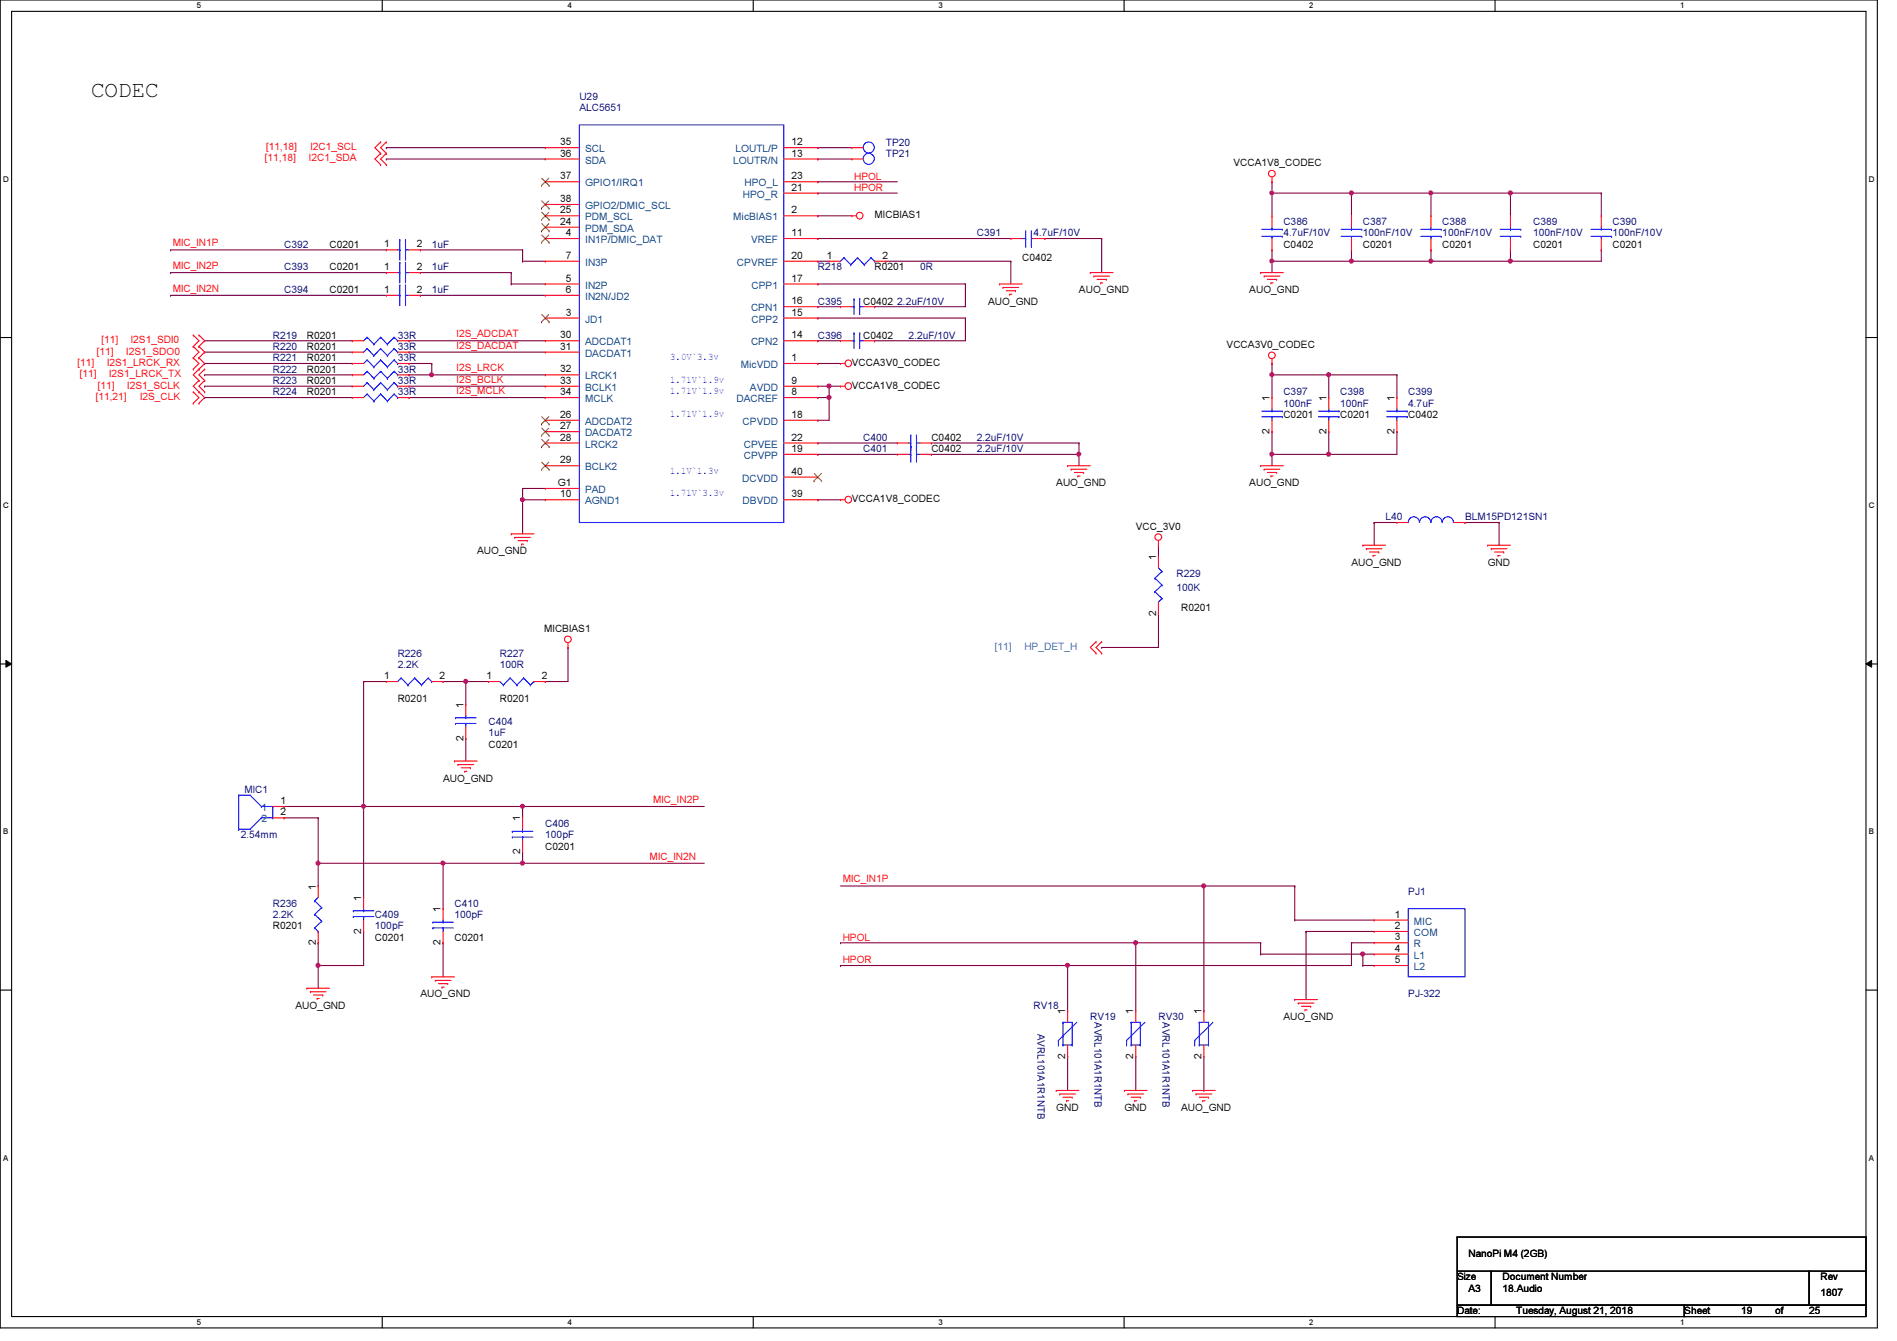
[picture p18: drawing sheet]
<svg xmlns="http://www.w3.org/2000/svg" width="297mm" height="210mm" viewBox="0 0 297 210" stroke-linecap="round" stroke-linejoin="round" font-family="sans-serif">
<defs><g id="words">
<text font-size="3.5" x="14.3" y="15.2">CODEC</text>
<g font-size="1.6" fill="#000080">
<text x="90.7" y="15.7">U29</text>
<text x="90.7" y="17.4">ALC5651</text>
<text x="138.7" y="22.8">TP20</text>
<text x="138.7" y="24.6">TP21</text>
<text x="201" y="35.2">C386</text>
<text x="213.4" y="35.2">C387</text>
<text x="225.8" y="35.2">C388</text>
<text x="240.1" y="35.2">C389</text>
<text x="252.5" y="35.2">C390</text>
<text x="44.5" y="38.8">C392</text>
<text x="67.6" y="38.8">1uF</text>
<text x="152.9" y="37">C391</text>
<text x="161.8" y="37">4.7uF/10V</text>
<text x="201" y="37">4.7uF/10V</text>
<text x="213.4" y="37">100nF/10V</text>
<text x="225.8" y="37">100nF/10V</text>
<text x="240.1" y="37">100nF/10V</text>
<text x="252.5" y="37">100nF/10V</text>
<text x="44.5" y="45.9">C394</text>
<text x="44.5" y="42.3">C393</text>
<text x="67.6" y="45.9">1uF</text>
<text x="67.6" y="42.3">1uF</text>
<text x="128.1" y="42.3">R218</text>
<text x="128.1" y="47.7">C395</text>
<text x="140.5" y="47.7">2.2uF/10V</text>
<text x="144.1" y="42.3">0R</text>
<text x="42.7" y="53">R219</text>
<text x="62.3" y="53">33R</text>
<text x="128.1" y="53">C396</text>
<text x="142.3" y="53">2.2uF/10V</text>
<text x="42.7" y="58.3">R222</text>
<text x="42.7" y="56.6">R221</text>
<text x="42.7" y="54.8">R220</text>
<text x="62.3" y="58.3">33R</text>
<text x="62.3" y="56.6">33R</text>
<text x="62.3" y="54.8">33R</text>
<text x="42.7" y="61.9">R224</text>
<text x="42.7" y="60.1">R223</text>
<text x="62.3" y="61.9">33R</text>
<text x="62.3" y="60.1">33R</text>
<text x="201" y="61.9">C397</text>
<text x="201" y="63.7">100nF</text>
<text x="209.8" y="61.9">C398</text>
<text x="209.8" y="63.7">100nF</text>
<text x="220.5" y="61.9">C399</text>
<text x="220.5" y="63.7">4.7uF</text>
<text x="135.2" y="70.8">C401</text>
<text x="135.2" y="69">C400</text>
<text x="152.9" y="70.8">2.2uF/10V</text>
<text x="152.9" y="69">2.2uF/10V</text>
<text x="217" y="81.4">L40</text>
<text x="229.4" y="81.4">BLM15PD121SN1</text>
<text x="184.2" y="90.3">R229</text>
<text x="184.2" y="92.5">100K</text>
<text x="62.3" y="102.8">R226</text>
<text x="62.3" y="104.6">2.2K</text>
<text x="78.3" y="102.8">R227</text>
<text x="78.3" y="104.6">100R</text>
<text x="76.5" y="113.5">C404</text>
<text x="76.5" y="115.2">1uF</text>
<text x="38.3" y="124.1">MIC1</text>
<text x="37.7" y="131.2">2.54mm</text>
<text x="85.4" y="129.5">C406</text>
<text x="85.4" y="131.2">100pF</text>
<text x="42.7" y="141.9">R236</text>
<text x="42.7" y="143.7">2.2K</text>
<text x="58.7" y="143.7">C409</text>
<text x="71.2" y="141.9">C410</text>
<text x="71.2" y="143.7">100pF</text>
<text x="220.5" y="140.1">PJ1</text>
<text x="58.7" y="145.5">100pF</text>
<text x="161.8" y="157.9">RV18</text>
<text x="162.5" y="161.8" transform="rotate(90 162.5 161.8)">AVRL101A1R1NTB</text>
<text x="170.7" y="159.7">RV19</text>
<text x="171.4" y="160" transform="rotate(90 171.4 160)">AVRL101A1R1NTB</text>
<text x="181.4" y="159.7">RV30</text>
<text x="182" y="160" transform="rotate(90 182 160)">AVRL101A1R1NTB</text>
<text x="220.5" y="156.1">PJ-322</text>
</g>
<g font-size="1.6" fill="#f00">
<text x="41.7" y="23.5">[11,18]</text>
<text x="48.6" y="23.5">I2C1_SCL</text>
<text x="41.5" y="25.3">[11,18]</text>
<text x="48.4" y="25.3">I2C1_SDA</text>
<text x="133.7" y="28.1">HPOL</text>
<text x="133.7" y="29.9">HPOR</text>
<text x="27" y="38.6">MIC_IN1P</text>
<text x="27" y="42.1">MIC_IN2P</text>
<text x="27" y="45.7">MIC_IN2N</text>
<text x="15.9" y="53.7">[11]</text>
<text x="20.5" y="53.7">I2S1_SDI0</text>
<text x="71.5" y="52.8">I2S_ADCDAT</text>
<text x="12.1" y="57.3">[11]</text>
<text x="12.5" y="59.1">[11]</text>
<text x="15.2" y="55.5">[11]</text>
<text x="16.8" y="57.3">I2S1_LRCK_RX</text>
<text x="17.1" y="59.1">I2S1_LRCK_TX</text>
<text x="19.8" y="55.5">I2S1_SDO0</text>
<text x="71.5" y="59.9">I2S_BCLK</text>
<text x="71.5" y="58.1">I2S_LRCK</text>
<text x="71.5" y="54.6">I2S_DACDAT</text>
<text x="15" y="62.6">[11,21]</text>
<text x="15.3" y="60.8">[11]</text>
<text x="19.9" y="60.8">I2S1_SCLK</text>
<text x="21.9" y="62.6">I2S_CLK</text>
<text x="71.5" y="61.7">I2S_MCLK</text>
<text x="102.3" y="125.7">MIC_IN2P</text>
<text x="101.7" y="134.6">MIC_IN2N</text>
<text x="131.9" y="138.1">MIC_IN1P</text>
<text x="131.9" y="147.2">HPOL</text>
<text x="131.9" y="150.8">HPOR</text>
</g>
<g font-size="1.6">
<text x="87.7" y="22.7">35</text>
<text x="123.9" y="22.7">12</text>
<text x="87.7" y="24.5">36</text>
<text x="87.7" y="28.1">37</text>
<text x="123.9" y="24.5">13</text>
<text x="123.9" y="29.8">21</text>
<text x="123.9" y="28.1">23</text>
<text x="193.1" y="26">VCCA1V8_CODEC</text>
<text x="87.7" y="35.2">24</text>
<text x="87.7" y="33.4">25</text>
<text x="87.7" y="31.6">38</text>
<text x="123.9" y="33.4">2</text>
<text x="136.9" y="34.2">MICBIAS1</text>
<text x="51.6" y="38.8">C0201</text>
<text x="60.2" y="38.7">1</text>
<text x="65.3" y="38.7">2</text>
<text x="88.6" y="37">4</text>
<text x="88.6" y="40.5">7</text>
<text x="123.9" y="37">11</text>
<text x="123.9" y="40.5">20</text>
<text x="129.5" y="40.5">1</text>
<text x="138.2" y="40.5">2</text>
<text x="160.1" y="40.9">C0402</text>
<text x="201" y="38.8">C0402</text>
<text x="213.4" y="38.8">C0201</text>
<text x="225.8" y="38.8">C0201</text>
<text x="240.1" y="38.8">C0201</text>
<text x="252.5" y="38.8">C0201</text>
<text x="51.6" y="45.9">C0201</text>
<text x="51.6" y="42.3">C0201</text>
<text x="60.2" y="45.8">1</text>
<text x="60.2" y="42.3">1</text>
<text x="65.3" y="45.8">2</text>
<text x="65.3" y="42.3">2</text>
<text x="88.6" y="44.1">5</text>
<text x="88.6" y="45.8">6</text>
<text x="123.9" y="47.6">16</text>
<text x="123.9" y="44.1">17</text>
<text x="135.2" y="47.7">C0402</text>
<text x="136.9" y="42.3">R0201</text>
<text x="154.7" y="47.7">AUO_GND</text>
<text x="168.9" y="45.9">AUO_GND</text>
<text x="195.6" y="45.9">AUO_GND</text>
<text x="48" y="53">R0201</text>
<text x="87.7" y="53">30</text>
<text x="88.6" y="49.4">3</text>
<text x="123.9" y="53">14</text>
<text x="123.9" y="49.4">15</text>
<text x="135.2" y="53">C0402</text>
<text x="48" y="58.3">R0201</text>
<text x="48" y="56.6">R0201</text>
<text x="48" y="54.8">R0201</text>
<text x="87.7" y="54.7">31</text>
<text x="87.7" y="58.3">32</text>
<text x="123.9" y="56.5">1</text>
<text x="133.4" y="57.3">VCCA3V0_CODEC</text>
<text x="192.1" y="54.4">VCCA3V0_CODEC</text>
<text x="48" y="61.9">R0201</text>
<text x="48" y="60.1">R0201</text>
<text x="87.7" y="65.4">26</text>
<text x="87.7" y="60.1">33</text>
<text x="87.7" y="61.8">34</text>
<text x="123.9" y="61.8">8</text>
<text x="123.9" y="60.1">9</text>
<text x="123.9" y="65.4">18</text>
<text x="133.4" y="60.8">VCCA1V8_CODEC</text>
<text x="198.8" y="62.8" transform="rotate(-90 198.8 62.8)">1</text>
<text x="201" y="65.4">C0201</text>
<text x="207.7" y="62.8" transform="rotate(-90 207.7 62.8)">1</text>
<text x="209.8" y="65.4">C0201</text>
<text x="218.4" y="62.8" transform="rotate(-90 218.4 62.8)">1</text>
<text x="220.5" y="65.4">C0402</text>
<text x="87.7" y="67.2">27</text>
<text x="87.7" y="69">28</text>
<text x="123.9" y="70.7">19</text>
<text x="123.9" y="69">22</text>
<text x="145.8" y="70.8">C0402</text>
<text x="145.8" y="69">C0402</text>
<text x="198.8" y="67.9" transform="rotate(-90 198.8 67.9)">2</text>
<text x="207.7" y="67.9" transform="rotate(-90 207.7 67.9)">2</text>
<text x="218.4" y="67.9" transform="rotate(-90 218.4 67.9)">2</text>
<text x="87.3" y="76.1">G1</text>
<text x="87.7" y="77.9">10</text>
<text x="87.7" y="72.5">29</text>
<text x="123.9" y="77.9">39</text>
<text x="123.9" y="74.3">40</text>
<text x="165.4" y="76.1">AUO_GND</text>
<text x="195.6" y="76.1">AUO_GND</text>
<text x="133.4" y="78.6">VCCA1V8_CODEC</text>
<text x="177.8" y="82.9">VCC_3V0</text>
<text x="74.7" y="86.8">AUO_GND</text>
<text x="181" y="87.7" transform="rotate(-90 181 87.7)">1</text>
<text x="211.6" y="88.6">AUO_GND</text>
<text x="233" y="88.6">GND</text>
<text x="185" y="95.7">R0201</text>
<text x="85.2" y="98.9">MICBIAS1</text>
<text x="181" y="96.4" transform="rotate(-90 181 96.4)">2</text>
<text x="60.2" y="106.3">1</text>
<text x="68.8" y="106.3">2</text>
<text x="76.2" y="106.3">1</text>
<text x="84.8" y="106.3">2</text>
<text x="62.3" y="109.9">R0201</text>
<text x="72.6" y="110.8" transform="rotate(-90 72.6 110.8)">1</text>
<text x="78.3" y="109.9">R0201</text>
<text x="72.6" y="115.9" transform="rotate(-90 72.6 115.9)">2</text>
<text x="76.5" y="117">C0201</text>
<text x="43.9" y="125.9">1</text>
<text x="69.4" y="122.3">AUO_GND</text>
<text x="43.9" y="127.6">2</text>
<text x="81.4" y="128.6" transform="rotate(-90 81.4 128.6)">1</text>
<text x="81.4" y="133.7" transform="rotate(-90 81.4 133.7)">2</text>
<text x="85.4" y="133">C0201</text>
<text x="49.4" y="139.2" transform="rotate(-90 49.4 139.2)">1</text>
<text x="56.6" y="141" transform="rotate(-90 56.6 141)">1</text>
<text x="69" y="142.8" transform="rotate(-90 69 142.8)">1</text>
<text x="218.4" y="143.6">1</text>
<text x="42.7" y="145.5">R0201</text>
<text x="49.4" y="147.9" transform="rotate(-90 49.4 147.9)">2</text>
<text x="56.6" y="146.1" transform="rotate(-90 56.6 146.1)">2</text>
<text x="58.7" y="147.2">C0201</text>
<text x="69" y="147.9" transform="rotate(-90 69 147.9)">2</text>
<text x="71.2" y="147.2">C0201</text>
<text x="218.4" y="145.4">2</text>
<text x="218.4" y="147.2">3</text>
<text x="218.4" y="149">4</text>
<text x="218.4" y="150.7">5</text>
<text x="46.3" y="157.9">AUO_GND</text>
<text x="65.8" y="156.1">AUO_GND</text>
<text x="166.8" y="158.8" transform="rotate(-90 166.8 158.8)">1</text>
<text x="177.5" y="158.8" transform="rotate(-90 177.5 158.8)">1</text>
<text x="188.1" y="158.8" transform="rotate(-90 188.1 158.8)">1</text>
<text x="201" y="159.7">AUO_GND</text>
<text x="166.8" y="165.7" transform="rotate(-90 166.8 165.7)">2</text>
<text x="177.5" y="165.7" transform="rotate(-90 177.5 165.7)">2</text>
<text x="188.1" y="165.7" transform="rotate(-90 188.1 165.7)">2</text>
<text x="165.4" y="173.9">GND</text>
<text x="176.1" y="173.9">GND</text>
<text x="185" y="173.9">AUO_GND</text>
<text x="230" y="196.7">NanoPi M4 (2GB)</text>
<text x="228.2" y="200.4">Size</text>
<text x="230" y="202.2">A3</text>
<text x="235.3" y="202.2">18.Audio</text>
<text x="235.3" y="200.4">Document Number</text>
<text x="285.1" y="202.9">1807</text>
<text x="285.1" y="200.4">Rev</text>
<text x="228.2" y="205.7">Date:</text>
<text x="237.4" y="205.7">Tuesday, August 21, 2018</text>
<text x="263.7" y="205.7">Sheet</text>
<text x="272.6" y="205.7">19</text>
<text x="278" y="205.7">of</text>
<text x="283.3" y="205.7">25</text>
</g>
<g font-size="1.6" fill="#004080">
<text x="91.6" y="23.8">SCL</text>
<text x="115.1" y="23.8">LOUTL/P</text>
<text x="91.6" y="25.6">SDA</text>
<text x="91.6" y="29.2">GPIO1/IRQ1</text>
<text x="114.8" y="25.6">LOUTR/N</text>
<text x="116.6" y="29.2">HPO_L</text>
<text x="91.6" y="34.5">PDM_SCL</text>
<text x="91.6" y="32.7">GPIO2/DMIC_SCL</text>
<text x="114.8" y="34.5">MicBIAS1</text>
<text x="116.3" y="30.9">HPO_R</text>
<text x="91.6" y="38.1">IN1P/DMIC_DAT</text>
<text x="91.6" y="41.6">IN3P</text>
<text x="91.6" y="36.3">PDM_SDA</text>
<text x="115.4" y="41.6">CPVREF</text>
<text x="117.6" y="38.1">VREF</text>
<text x="91.6" y="45.2">IN2P</text>
<text x="91.6" y="46.9">IN2N/JD2</text>
<text x="117.7" y="45.2">CPP1</text>
<text x="91.6" y="50.5">JD1</text>
<text x="117.6" y="48.7">CPN1</text>
<text x="117.7" y="50.5">CPP2</text>
<text x="91.6" y="54.1">ADCDAT1</text>
<text x="91.6" y="55.8">DACDAT1</text>
<text x="91.6" y="59.4">LRCK1</text>
<text x="116" y="57.6">MicVDD</text>
<text x="117.6" y="54.1">CPN2</text>
<text x="91.6" y="61.2">BCLK1</text>
<text x="91.6" y="62.9">MCLK</text>
<text x="115.3" y="62.9">DACREF</text>
<text x="117.4" y="61.2">AVDD</text>
<text x="91.6" y="66.5">ADCDAT2</text>
<text x="91.6" y="68.3">DACDAT2</text>
<text x="91.6" y="70.1">LRCK2</text>
<text x="116.3" y="66.5">CPVDD</text>
<text x="116.5" y="71.8">CPVPP</text>
<text x="116.5" y="70.1">CPVEE</text>
<text x="91.6" y="73.6">BCLK2</text>
<text x="91.6" y="77.2">PAD</text>
<text x="116.2" y="75.4">DCVDD</text>
<text x="91.6" y="79">AGND1</text>
<text x="116.3" y="79">DBVDD</text>
<text x="40.9" y="127">1</text>
<text x="40.9" y="128.7">2</text>
<text x="221.4" y="144.7">MIC</text>
<text x="221.4" y="146.5">COM</text>
<text x="221.4" y="148.3">R</text>
<text x="221.4" y="150.1">L1</text>
<text x="221.4" y="151.8">L2</text>
</g>
<g font-size="1.6" fill="#00f">
<text x="104.9" y="56.3">3.0V`3.3v</text>
<text x="104.9" y="59.9">1.71V`1.9v</text>
<text x="104.9" y="61.7">1.71V`1.9v</text>
<text x="104.9" y="65.2">1.71V`1.9v</text>
<text x="104.9" y="74.1">1.1V`1.3v</text>
<text x="104.9" y="77.7">1.71V`3.3v</text>
</g>
<g font-size="1.6" fill="#0080ff">
<text x="155.8" y="101.7">[11]</text>
<text x="160.4" y="101.7">HP_DET_H</text>
</g>
<g font-size="1.3">
<text x="30.8" y="1.3">5</text>
<text x="88.9" y="1.3">4</text>
<text x="146.9" y="1.3">3</text>
<text x="205" y="1.3">2</text>
<text x="263.1" y="1.3">1</text>
<text x=".5" y="28.4">D</text>
<text x="292.6" y="28.4">D</text>
<text x=".5" y="79.5">C</text>
<text x="292.6" y="79.5">C</text>
<text x=".5" y="130.6">B</text>
<text x="292.6" y="130.6">B</text>
<text x=".5" y="181.7">A</text>
<text x="292.6" y="181.7">A</text>
<text x="30.8" y="207.4">5</text>
<text x="88.9" y="207.4">4</text>
<text x="146.9" y="207.4">3</text>
<text x="205" y="207.4">2</text>
<text x="263.1" y="207.4">1</text>
</g>
</g></defs>
<path d="M0 0h294v207.9h-294zM1.8 1.8h290.4v204.3h-290.4z" fill="none" stroke="#000" stroke-width=".17"/>
<g fill="#fff">
<path d="M30.8 .2h.7v1.4h-.7z"/>
<path d="M30.8 206.2h.7v1.4h-.7z"/>
</g>
<path d="M59.9 0v1.8M59.9 206.1v1.8" fill="none" stroke="#000" stroke-width=".17"/>
<g fill="#fff">
<path d="M88.9 .2h.6v1.4h-.6z"/>
<path d="M88.9 206.2h.6v1.4h-.6z"/>
</g>
<path d="M117.9 0v1.8M117.9 206.1v1.8" fill="none" stroke="#000" stroke-width=".17"/>
<g fill="#fff">
<path d="M146.9 .2h.7v1.4h-.7z"/>
<path d="M146.9 206.2h.7v1.4h-.7z"/>
</g>
<path d="M176 0v1.8M176 206.1v1.8" fill="none" stroke="#000" stroke-width=".17"/>
<g fill="#fff">
<path d="M205 .2h.7v1.4h-.7z"/>
<path d="M205 206.2h.7v1.4h-.7z"/>
</g>
<path d="M234.1 0v1.8M234.1 206.1v1.8" fill="none" stroke="#000" stroke-width=".17"/>
<g fill="#fff">
<path d="M263.1 .2h.7v1.4h-.7z"/>
<path d="M263.1 206.2h.7v1.4h-.7z"/>
<path d="M.5 27.3h.9v1.4h-.9z"/>
<path d="M292.6 27.3h.9v1.4h-.9z"/>
<path d="M.5 78.4h.9v1.4h-.9z"/>
<path d="M292.6 78.4h.9v1.4h-.9z"/>
</g>
<path d="M0 52.8h1.8M292.2 52.8h1.8" fill="none" stroke="#000" stroke-width=".17"/>
<g fill="#fff">
<path d="M.5 129.5h.8v1.4h-.8z"/>
<path d="M292.6 129.5h.9v1.4h-.9z"/>
</g>
<path d="M0 103.9h1.8M292.2 103.9h1.8" fill="none" stroke="#000" stroke-width=".17"/>
<path d="M.9 103.4l.9 .5-.9 .5zM292.2 103.9l.9-.5v1z" fill="#000"/>
<path d="M.9 103.4l.9 .5-.9 .5zM292.2 103.9l.9-.5v1z" fill="none" stroke="#000" stroke-width=".16"/>
<g fill="#fff">
<path d="M.5 180.5h.8v1.4h-.8z"/>
<path d="M292.6 180.5h.9v1.4h-.9z"/>
</g>
<path d="M0 155h1.8M292.2 155h1.8" fill="none" stroke="#000" stroke-width=".17"/>
<g fill="none" stroke="#800040" stroke-width=".17">
<path d="M128.1 28.4h.1M128.1 30.2h.1M128.1 28.4h12.4M128.1 30.2h12.4M26.7 42.7h.1M26.7 42.7h33.8M65.8 42.7h.1M65.8 46.2h.1M65.8 42.7h14.2M65.8 46.2h19.6M80 42.7h.1M80 44.4h.1"/>
<path d="M80 42.7v1.7M80 44.4h5.4M128.1 56.9h.1M128.1 56.9h3.5M208.1 58.7h.1M208.1 58.7h10.6M208.1 58.7v3.5M218.7 58.7h.1M218.7 58.7v3.5M129.8 60.5h.1M129.8 60.5h1.8"/>
</g>
<circle cx="129.8" cy="60.4" r=".32" fill="#f0f"/>
<circle cx="129.8" cy="60.4" r=".32" fill="none" stroke="#f0f" stroke-width=".17"/>
<path d="M129.8 60.5h.1M129.8 60.5v1.7" fill="none" stroke="#800040" stroke-width=".17"/>
<circle cx="129.8" cy="62.2" r=".32" fill="#f0f"/>
<circle cx="129.8" cy="62.2" r=".32" fill="none" stroke="#f0f" stroke-width=".17"/>
<g fill="none" stroke="#800040" stroke-width=".17">
<path d="M60.5 24.9h.1M60.5 23.1h.1M60.5 24.9h24.9M60.5 23.1h24.9M128.1 33.8h.1M128.1 37.3h.1M128.1 33.8h5.3M128.1 37.3h30.2M67.6 58.7h.1M67.6 58.7h17.8M128.1 53.3h.1M128.1 49.8h.1"/>
<path d="M128.1 48h.1M128.1 44.4h.1M128.1 40.9h.1M128.1 53.3h3.5M128.1 49.8h23.1M128.1 48h3.5M128.1 44.4h23.1M128.1 40.9h1.7M136.9 53.3h.1M136.9 48h.1M138.7 40.9h.1M138.7 40.9h19.6"/>
<path d="M151.2 49.8h.1M151.2 44.4h.1M151.2 49.8v3.5h-14.3M151.2 44.4v3.6h-14.3M64 62.2h.1M64 60.5h.1M64 62.2h21.4M64 60.5h21.4M128.1 78.2h.1M128.1 69.3h.1M128.1 71.1h.1M128.1 78.2h3.5"/>
<path d="M128.1 69.3h12.4M128.1 71.1h12.4M129.8 62.2h.1M129.8 62.2v3.6M145.8 69.3h.1M145.8 69.3h23.1"/>
</g>
<circle cx="67.6" cy="58.6" r=".32" fill="#f0f"/>
<circle cx="67.6" cy="58.6" r=".32" fill="none" stroke="#f0f" stroke-width=".17"/>
<g fill="none" stroke="#800040" stroke-width=".17">
<path d="M26.7 39.1h.1M26.7 39.1h33.8M65.8 39.1h.1M65.8 39.1h16M128.1 23.1h.1M128.1 24.9h.1M128.1 23.1h5.3M128.1 24.9h5.3M199.2 30.2h.1M199.2 28.4h.1M199.2 28.4v5.4M211.6 30.2h.1"/>
<path d="M211.6 30.2v3.6M224.1 30.2h.1M224.1 30.2v3.6M224.1 30.2h12.4M236.5 30.2h.1M236.5 30.2v3.6M32 53.3h.1M32 55.1h.1M32 56.9h.1M32 58.7h.1M32 55.1h23.2M32 53.3h23.2"/>
<path d="M32 56.9h23.2M32 58.7h23.2M64 55.1h.1M64 53.3h.1M64 58.7h.1M64 56.9h.1M64 55.1h21.4M64 53.3h21.4M64 56.9h3.6M67.6 56.9h.1M67.6 56.9v1.8h-3.6M199.2 40.9h.1"/>
<path d="M199.2 58.7h.1M199.2 58.7h8.9M199.2 40.9v1.8M199.2 58.7v3.5M32 62.2h.1M32 60.5h.1M32 62.2h23.2M32 60.5h23.2M128.1 62.2h.1M128.1 65.8h.1M128.1 62.2h1.7M128.1 65.8h1.7"/>
<path d="M199.2 71.1h.1M199.2 71.1v1.8"/>
</g>
<circle cx="208" cy="58.6" r=".32" fill="#f0f"/>
<circle cx="208" cy="58.6" r=".32" fill="none" stroke="#f0f" stroke-width=".17"/>
<circle cx="199.2" cy="58.6" r=".32" fill="#f0f"/>
<circle cx="199.2" cy="58.6" r=".32" fill="none" stroke="#f0f" stroke-width=".17"/>
<path d="M211.6 30.2h.1M211.6 30.2h12.5M250.7 30.2h.1M250.7 30.2v3.6M199.2 56.9h.1M199.2 56.9v1.8" fill="none" stroke="#800040" stroke-width=".17"/>
<circle cx="224" cy="30.2" r=".32" fill="#f0f"/>
<circle cx="224" cy="30.2" r=".32" fill="none" stroke="#f0f" stroke-width=".17"/>
<circle cx="211.6" cy="30.2" r=".32" fill="#f0f"/>
<circle cx="211.6" cy="30.2" r=".32" fill="none" stroke="#f0f" stroke-width=".17"/>
<path d="M236.5 30.2h.1M236.5 30.2h14.2" fill="none" stroke="#800040" stroke-width=".17"/>
<circle cx="236.5" cy="30.2" r=".32" fill="#f0f"/>
<circle cx="236.5" cy="30.2" r=".32" fill="none" stroke="#f0f" stroke-width=".17"/>
<path d="M199.2 40.9h.1M199.2 40.9h12.4" fill="none" stroke="#800040" stroke-width=".17"/>
<circle cx="199.2" cy="40.9" r=".32" fill="#f0f"/>
<circle cx="199.2" cy="40.9" r=".32" fill="none" stroke="#f0f" stroke-width=".17"/>
<path d="M211.6 39.1h.1M211.6 39.1v1.8M211.6 40.9h.1M211.6 40.9h12.5" fill="none" stroke="#800040" stroke-width=".17"/>
<circle cx="224" cy="40.9" r=".32" fill="#f0f"/>
<circle cx="224" cy="40.9" r=".32" fill="none" stroke="#f0f" stroke-width=".17"/>
<circle cx="211.6" cy="40.9" r=".32" fill="#f0f"/>
<circle cx="211.6" cy="40.9" r=".32" fill="none" stroke="#f0f" stroke-width=".17"/>
<path d="M224.1 39.1h.1M224.1 39.1v1.8M236.5 40.9h.1M236.5 40.9h14.2" fill="none" stroke="#800040" stroke-width=".17"/>
<circle cx="236.5" cy="40.9" r=".32" fill="#f0f"/>
<circle cx="236.5" cy="40.9" r=".32" fill="none" stroke="#f0f" stroke-width=".17"/>
<g fill="none" stroke="#800040" stroke-width=".17">
<path d="M163.6 37.3h.1M163.6 37.3h8.9M172.5 37.3h.1M172.5 37.3v5.4M236.5 39.1h.1M236.5 39.1v1.8M250.7 39.1h.1M250.7 39.1v1.8M158.3 40.9h.1M158.3 40.9v3.5M145.8 71.1h.1M145.8 71.1h23.1"/>
<path d="M168.9 71.1h.1M168.9 71.1v1.8M199.2 67.6h.1M199.2 67.6v3.5M208.1 71.1h.1M208.1 67.6h.1M208.1 67.6v3.5M218.7 67.6h.1M218.7 67.6v3.5h-10.6"/>
</g>
<circle cx="168.9" cy="71.1" r=".32" fill="#f0f"/>
<circle cx="168.9" cy="71.1" r=".32" fill="none" stroke="#f0f" stroke-width=".17"/>
<path d="M81.8 39.1h.1M81.8 39.1v1.8M81.8 40.9h.1M81.8 40.9h3.6M168.9 69.3h.1M168.9 69.3v1.8M131.6 138.7h56.9M188.5 138.7h.1" fill="none" stroke="#800040" stroke-width=".17"/>
<circle cx="188.5" cy="138.7" r=".32" fill="#f0f"/>
<circle cx="188.5" cy="138.7" r=".32" fill="none" stroke="#f0f" stroke-width=".17"/>
<path d="M199.2 39.1h.1M199.2 39.1v1.8M128.1 60.5h.1M128.1 60.5h1.7M199.2 71.1h.1M199.2 71.1h8.9" fill="none" stroke="#800040" stroke-width=".17"/>
<circle cx="208" cy="71.1" r=".32" fill="#f0f"/>
<circle cx="208" cy="71.1" r=".32" fill="none" stroke="#f0f" stroke-width=".17"/>
<circle cx="199.2" cy="71.1" r=".32" fill="#f0f"/>
<circle cx="199.2" cy="71.1" r=".32" fill="none" stroke="#f0f" stroke-width=".17"/>
<path d="M224.1 40.9h.1M224.1 40.9h12.4M181.4 96h.1M181.4 85.3h.1M181.4 96v5.3h-8.9M181.4 85.3v1.8M172.5 101.3h.1M131.6 151.1h.1M131.6 151.1h35.6M177.8 147.6h.1M177.8 147.6h19.6" fill="none" stroke="#800040" stroke-width=".17"/>
<circle cx="167.1" cy="151.1" r=".32" fill="#f0f"/>
<circle cx="167.1" cy="151.1" r=".32" fill="none" stroke="#f0f" stroke-width=".17"/>
<path d="M131.6 147.6h.1M131.6 147.6h46.2" fill="none" stroke="#800040" stroke-width=".17"/>
<circle cx="177.8" cy="147.5" r=".32" fill="#f0f"/>
<circle cx="177.8" cy="147.5" r=".32" fill="none" stroke="#f0f" stroke-width=".17"/>
<path d="M81.8 76.5h.1M81.8 78.2h.1M81.8 76.5h3.6M81.8 78.2v5.4M215.2 81.8h.1M215.2 81.8v3.5M229.4 81.8h.1M229.4 81.8h5.3M234.7 81.8h.1M234.7 81.8v3.5" fill="none" stroke="#800040" stroke-width=".17"/>
<circle cx="81.8" cy="78.2" r=".32" fill="#f0f"/>
<circle cx="81.8" cy="78.2" r=".32" fill="none" stroke="#f0f" stroke-width=".17"/>
<path d="M81.8 78.2h.1M81.8 76.5h.1M81.8 78.2h3.6M81.8 76.5v1.7M197.4 149.4h.1M197.4 149.4h16M204.5 145.8h.1M204.5 145.8h10.7" fill="none" stroke="#800040" stroke-width=".17"/>
<circle cx="213.4" cy="149.3" r=".32" fill="#f0f"/>
<circle cx="213.4" cy="149.3" r=".32" fill="none" stroke="#f0f" stroke-width=".17"/>
<g fill="none" stroke="#800040" stroke-width=".17">
<path d="M199.2 30.2h.1M199.2 30.2h12.4M215.2 81.8h.1M215.2 81.8h3.5M167.2 151.1h.1M167.2 151.1h44.4M167.2 151.1v7.1M177.8 147.6h.1M177.8 147.6v10.6M204.5 145.8h.1M204.5 145.8v10.7M167.2 165.4h.1"/>
<path d="M167.2 165.4v5.3M177.8 165.4h.1M177.8 165.4v5.3"/>
</g>
<circle cx="199.2" cy="30.2" r=".32" fill="#f0f"/>
<circle cx="199.2" cy="30.2" r=".32" fill="none" stroke="#f0f" stroke-width=".17"/>
<g fill="none" stroke="#800040" stroke-width=".17">
<path d="M26.7 46.2h.1M26.7 46.2h33.8M72.9 106.7h.1M72.9 106.7h3.6M85.4 106.7h.1M85.4 106.7h3.5M44.5 126.2h.1M44.5 126.2h12.4M49.8 135.1h.1M49.8 135.1v3.6M69.4 135.1h.1M69.4 135.1v7.1"/>
<path d="M81.8 126.2h.1M81.8 135.1h.1M81.8 126.2h28.5M81.8 135.1h28.5M202.7 138.7h.1M202.7 138.7v5.3M69.4 147.6h.1M69.4 147.6v5.3M197.4 147.6h.1M197.4 147.6v1.8M202.7 144h.1M202.7 144h12.5"/>
<path d="M211.6 147.6h.1M211.6 147.6h3.6M211.6 147.6v3.5M213.4 151.1h.1M213.4 149.4h.1M213.4 151.1h1.8M213.4 149.4v1.7M213.4 149.4h1.8"/>
</g>
<circle cx="72.9" cy="106.7" r=".32" fill="#f0f"/>
<circle cx="72.9" cy="106.7" r=".32" fill="none" stroke="#f0f" stroke-width=".17"/>
<path d="M72.9 106.7h.1M72.9 106.7v3.5M56.9 126.2h.1M56.9 126.2h24.9M81.8 126.2h.1M81.8 126.2v1.8" fill="none" stroke="#800040" stroke-width=".17"/>
<circle cx="81.8" cy="126.2" r=".32" fill="#f0f"/>
<circle cx="81.8" cy="126.2" r=".32" fill="none" stroke="#f0f" stroke-width=".17"/>
<circle cx="56.9" cy="126.2" r=".32" fill="#f0f"/>
<circle cx="56.9" cy="126.2" r=".32" fill="none" stroke="#f0f" stroke-width=".17"/>
<path d="M49.8 128h.1M49.8 128v7.1M56.9 126.2h.1M56.9 126.2v14.3M81.8 133.3h.1M81.8 133.3v1.8" fill="none" stroke="#800040" stroke-width=".17"/>
<circle cx="49.8" cy="135.1" r=".32" fill="#f0f"/>
<circle cx="49.8" cy="135.1" r=".32" fill="none" stroke="#f0f" stroke-width=".17"/>
<path d="M49.8 151.1h.1M49.8 151.1v3.6M49.8 151.1h7.1" fill="none" stroke="#800040" stroke-width=".17"/>
<circle cx="49.8" cy="151.1" r=".32" fill="#f0f"/>
<circle cx="49.8" cy="151.1" r=".32" fill="none" stroke="#f0f" stroke-width=".17"/>
<g fill="none" stroke="#800040" stroke-width=".17">
<path d="M56.9 106.7h.1M56.9 106.7v19.5M56.9 106.7h3.6M69.4 106.7h.1M69.4 106.7h3.5M72.9 115.6h.1M72.9 115.6v3.5M88.9 101.3h.1M88.9 101.3v5.4M44.5 128h.1M44.5 128h5.3M49.8 135.1h.1"/>
<path d="M49.8 135.1h32M69.4 135.1h.1M49.8 147.6h.1M49.8 147.6v3.5M56.9 145.8h.1M56.9 145.8v5.3"/>
</g>
<circle cx="81.8" cy="135.1" r=".32" fill="#f0f"/>
<circle cx="81.8" cy="135.1" r=".32" fill="none" stroke="#f0f" stroke-width=".17"/>
<circle cx="69.4" cy="135.1" r=".32" fill="#f0f"/>
<circle cx="69.4" cy="135.1" r=".32" fill="none" stroke="#f0f" stroke-width=".17"/>
<path d="M202.7 138.7h.1M202.7 138.7h-14.2v19.5M188.5 158.2h.1M188.5 170.7h.1M188.5 165.4v5.3" fill="none" stroke="#800040" stroke-width=".17"/>
<g fill="none" stroke="#f00" stroke-width=".17">
<path d="M59.6 24h.1M59.6 22.2h.1M59.6 25.8h.1M59.6 22.2l-.9 .9 .9 .9M59.6 24l-.9 .9 .9 .9M60.5 24h.1M60.5 22.2h.1M60.5 25.8h.1M60.5 39.1h.1M60.5 22.2l-.9 .9 .9 .9M60.5 24l-.9 .9 .9 .9M60.5 39.1h1.8"/>
<path d="M64 39.1h1.8M65.8 39.1h.1M85.4 37.3h.1M85.4 35.6h.1M85.4 33.8h.1M85.4 23.1h.1M85.4 24.9h.1M85.4 28.4h.1M85.4 32h.1M85.4 33.8h5.3M85.4 23.1h5.3M85.4 37.3h5.3"/>
<path d="M85.4 24.9h5.3M85.4 28.4h5.3M85.4 35.6h5.3M85.4 32h5.3M122.7 33.8h5.4M122.7 23.1h5.4M122.7 37.3h5.4M122.7 24.9h5.4M122.7 30.2h5.4M122.7 28.4h5.4M128.1 33.8h.1M128.1 37.3h.1"/>
<path d="M128.1 23.1h.1M128.1 24.9h.1M128.1 30.2h.1M128.1 28.4h.1M133.4 33.8h.1M133.4 23.1h.1M133.4 24.9h.1M133.4 33.8h.7M133.4 23.1h1.8M133.4 24.9h1.8M158.3 37.3h.1M158.3 37.3h1.8"/>
<path d="M161.8 37.3h1.8M163.6 37.3h.1M199.2 28.4h.1M199.2 33.8h.1M199.2 39.1h.1M199.2 27.7v.7M199.2 33.8v1.8M199.2 37.3v1.8M211.6 33.8h.1M211.6 39.1h.1M211.6 33.8v1.8M211.6 37.3v1.8"/>
<path d="M224.1 33.8h.1M224.1 39.1h.1M224.1 33.8v1.8M224.1 37.3v1.8M236.5 33.8h.1M236.5 39.1h.1M236.5 33.8v1.8M236.5 37.3v1.8M250.7 33.8h.1M250.7 39.1h.1M250.7 33.8v1.8M250.7 37.3v1.8"/>
<path d="M30.3 56h.1M30.3 54.2h.1M30.3 52.5h.1M30.3 57.8h.1M30.3 52.5l.9 .8-.9 .9M30.3 54.2l.9 .9-.9 .9M30.3 56l.9 .9-.9 .9M31.2 54.2h.1M31.2 56h.1M31.2 59.6h.1M31.2 52.5h.1M31.2 57.8h.1"/>
<path d="M31.2 59.6l-.9 .9 1.7 1.7-.8 .9M31.2 54.2l.8 .9-.8 .9M31.2 52.5l.8 .8-.8 .9M31.2 56l.8 .9-1.7 1.8 .9 .9M32 59.6h.1M32 57.8h.1M32 59.6l-.8 .9 .8 .8M32 57.8l-.8 .9 .8 .9M55.2 58.7h.1M55.2 56.9h.1M55.2 53.3h.1M55.2 55.1h.1"/>
<path d="M55.2 56.9h1.7M55.2 58.7h1.7M55.2 53.3h1.7M55.2 55.1h1.7M60.5 46.2h.1M60.5 42.7h.1M60.5 42.7h1.8M60.5 46.2h1.8M62.3 56.9h1.7M62.3 58.7h1.7M62.3 53.3h1.7M62.3 55.1h1.7"/>
<path d="M64 58.7h.1M64 56.9h.1M64 53.3h.1M64 55.1h.1M64 42.7h1.8M64 46.2h1.8M65.8 46.2h.1M65.8 42.7h.1M85.4 49.8h.1M85.4 44.4h.1M85.4 46.2h.1M85.4 40.9h.1"/>
<path d="M85.4 53.3h.1M85.4 55.1h.1M85.4 58.7h.1M85.4 44.4h5.3M85.4 58.7h5.3M85.4 46.2h5.3M85.4 40.9h5.3M85.4 49.8h5.3M85.4 53.3h5.3M85.4 55.1h5.3M122.7 56.9h5.4M122.7 44.4h5.4"/>
<path d="M122.7 40.9h5.4M122.7 49.8h5.4M122.7 53.3h5.4M122.7 48h5.4M128.1 56.9h.1M128.1 53.3h.1M128.1 49.8h.1M128.1 48h.1M128.1 44.4h.1M128.1 40.9h.1M129.8 40.9h.1M129.8 40.9h1.8"/>
<path d="M131.6 56.9h.1M131.6 53.3h.1M131.6 48h.1M131.6 56.9h.7M131.6 53.3h1.8M131.6 48h1.8M135.2 53.3h1.7M135.2 48h1.7M136.9 53.3h.1M136.9 48h.1M136.9 40.9h1.8M138.7 40.9h.1"/>
<path d="M156.5 44.4h.1M156.5 44.4h3.6M157.1 45h.1M157.1 45h2.4M157.6 45.5h1.4M158.1 46.1h.1M158.1 46.1h.4M159 45.5h.1M170.7 42.7h.1M170.7 42.7h3.6M171.3 43.2h.1M171.3 43.2h2.4"/>
<path d="M171.8 43.7h1.4M172.3 44.3h.1M172.3 44.3h.4M173.2 43.7h.1M197.4 42.7h.1M197.4 42.7h3.6M197.9 43.2h.1M197.9 43.2h2.5M198.5 43.7h1.4M199 44.3h.1M199 44.3h.3M199.2 56.9h.1"/>
<path d="M199.2 56.2v.7M199.9 43.7h.1M30.3 63.1h.1M30.3 61.3h.1M30.3 61.3l.9 .9-.9 .9M31.2 61.3h.1M31.2 63.1h.1M32 61.3h.1M55.2 62.2h.1M55.2 60.5h.1M55.2 60.5h1.7M55.2 62.2h1.7"/>
<path d="M62.3 60.5h1.7M62.3 62.2h1.7M64 62.2h.1M64 60.5h.1M85.4 78.2h.1M85.4 65.8h.1M85.4 67.6h.1M85.4 69.3h.1M85.4 72.9h.1M85.4 60.5h.1M85.4 62.2h.1M85.4 76.5h.1"/>
<path d="M85.4 60.5h5.3M85.4 78.2h5.3M85.4 72.9h5.3M85.4 62.2h5.3M85.4 65.8h5.3M85.4 69.3h5.3M85.4 67.6h5.3M85.4 76.5h5.3M122.7 60.5h5.4M122.7 78.2h5.4M122.7 71.1h5.4M122.7 62.2h5.4"/>
<path d="M122.7 65.8h5.4M122.7 69.3h5.4M122.7 74.7h5.4M128.1 62.2h.1M128.1 60.5h.1M128.1 65.8h.1M128.1 71.1h.1M128.1 69.3h.1M128.1 78.2h.1M128.1 74.7h.1M131.6 60.5h.1M131.6 78.2h.1"/>
<path d="M131.6 60.5h.7M131.6 78.2h.7M140.5 71.1h.1M140.5 69.3h.1M140.5 71.1h1.8M140.5 69.3h1.8M144.1 71.1h1.7M144.1 69.3h1.7M145.8 71.1h.1M145.8 69.3h.1M167.2 72.9h.1M167.2 72.9h3.5"/>
<path d="M167.7 73.4h.1M167.7 73.4h2.5M168.2 74h1.5M168.8 74.5h.1M168.8 74.5h.3M169.7 74h.1M197.4 72.9h.1M197.4 72.9h3.6M197.9 73.4h.1M197.9 73.4h2.5M198.5 74h1.4M199 74.5h.1"/>
<path d="M199 74.5h.3M199.2 62.2h.1M199.2 67.6h.1M199.2 62.2v1.8M199.2 65.8v1.8M199.9 74h.1M208.1 62.2h.1M208.1 67.6h.1M208.1 62.2v1.8M208.1 65.8v1.8M218.7 62.2h.1M218.7 67.6h.1"/>
<path d="M218.7 62.2v1.8M218.7 65.8v1.8M80 83.6h.1M80 83.6h3.6M80.6 84.1h.1M80.6 84.1h2.5M81.1 84.6h1.4M81.7 85.2h.1M81.7 85.2h.3M82.5 84.6h.1M181.4 85.3h.1M181.4 87.1h.1"/>
<path d="M181.4 96h.1M181.4 84.6v.7M181.4 87.1v1.8M181.4 94.2v1.8M213.4 85.3h.1M213.4 85.3h3.6M213.9 85.9h.1M213.9 85.9h2.5M214.5 86.4h1.4M215 87h.1M215 87h.3M215.9 86.4h.1"/>
<path d="M218.7 81.8h.1M218.7 81.8h1.8M227.6 81.8h1.8M229.4 81.8h.1M233 85.3h.1M233 85.3h3.5M233.5 85.9h.1M233.5 85.9h2.5M234 86.4h1.5M234.6 87h.1M234.6 87h.3M235.5 86.4h.1"/>
<path d="M60.5 106.7h.1M60.5 106.7h1.8M67.6 106.7h1.8M69.4 106.7h.1M71.2 119.1h.1M71.2 119.1h3.5M71.7 119.7h.1M71.7 119.7h2.5M72.9 110.2h.1M72.9 115.6h.1M72.9 110.2v1.8M72.9 113.8v1.8"/>
<path d="M76.5 106.7h.1M76.5 106.7h1.8M83.6 106.7h1.8M85.4 106.7h.1M88.9 101.3h.1M88.9 100.6v.7M171.6 102.2h.1M171.6 100.5h.1M171.6 100.5l-.9 .8 .9 .9M172.5 102.2h.1M172.5 100.5h.1M172.5 100.5l-.9 .8 .9 .9"/>
<path d="M42.7 126.2h1.8M42.7 128h1.8M44.5 126.2h.1M44.5 128h.1M49.8 138.7h.1M49.8 138.7v1.8M72.2 120.2h1.5M72.8 120.7h.1M72.8 120.7h.3M73.7 120.2h.1M81.8 128h.1M81.8 133.3h.1"/>
<path d="M81.8 128v1.8M81.8 131.6v1.7M48 154.7h.1M48 154.7h3.6M48.6 155.2h.1M48.6 155.2h2.5M49.1 155.7h1.4M49.7 156.3h.1M49.7 156.3h.3M49.8 147.6h.1M49.8 145.8v1.8M50.5 155.7h.1"/>
<path d="M56.9 140.5h.1M56.9 145.8h.1M56.9 140.5v1.7M56.9 144v1.8M67.6 152.9h.1M67.6 152.9h3.6M68.2 153.5h.1M68.2 153.5h2.4M68.7 154h1.4M69.2 154.5h.1M69.2 154.5h.4M69.4 142.2h.1"/>
<path d="M69.4 147.6h.1M69.4 142.2v1.8M69.4 145.8v1.8M70.1 154h.1M167.2 158.2h.1M167.2 158.2v1.8M177.8 158.2h.1M177.8 158.2v1.8M188.5 158.2h.1M188.5 158.2v1.8M202.7 156.5h.1M202.7 156.5h3.6"/>
<path d="M203.3 157h.1M203.3 157h2.4M203.8 157.5h1.4M204.3 158.1h.1M204.3 158.1h.4M205.2 157.5h.1M215.2 144h.1M215.2 145.8h.1M215.2 147.6h.1M215.2 149.4h.1M215.2 151.1h.1M215.2 144h5.3"/>
<path d="M215.2 145.8h5.3M215.2 147.6h5.3M215.2 149.4h5.3M215.2 151.1h5.3M165.4 170.7h.1M165.4 170.7h3.5M165.9 171.2h.1M165.9 171.2h2.5M166.5 171.7h1.4M167 172.3h.1M167 172.3h.3M167.2 165.4h.1"/>
<path d="M167.2 163.6v1.8M167.9 171.7h.1M176.1 170.7h.1M176.1 170.7h3.5M176.6 171.2h.1M176.6 171.2h2.5M177.1 171.7h1.5M177.7 172.3h.1M177.7 172.3h.3M177.8 165.4h.1M177.8 163.6v1.8M178.6 171.7h.1"/>
<path d="M186.7 170.7h.1M186.7 170.7h3.6M187.3 171.2h.1M187.3 171.2h2.4M187.8 171.7h1.4M188.3 172.3h.1M188.3 172.3h.4M188.5 165.4h.1M188.5 163.6v1.8M189.2 171.7h.1"/>
<circle cx="134.6" cy="33.8" r=".52"/>
<circle cx="199.2" cy="27.2" r=".52"/>
<circle cx="132.8" cy="56.9" r=".52"/>
<circle cx="199.2" cy="55.6" r=".52"/>
<circle cx="132.8" cy="78.2" r=".52"/>
<circle cx="132.8" cy="60.4" r=".52"/>
<circle cx="181.4" cy="84.1" r=".52"/>
<circle cx="88.9" cy="100.1" r=".52"/>
</g>
<path d="M228.2 199h5.3v5.3h-5.3zM228.2 193.6h.1M228.2 193.6v5.4M228.2 193.6h64M233.5 199h49.8v5.3h-49.8zM283.3 199h8.9v5.3h-8.9zM292.2 193.6h.1M292.2 199h.1M292.2 193.6v5.4M228.2 204.3h35.5v1.8h-35.5zM263.7 204.3h28.5v1.8h-28.5z" fill="none" stroke="#000" stroke-width=".17"/>
<g fill="none" stroke="#00f" stroke-width=".17">
<path d="M90.7 19.6h32v62.2h-32zM62.3 39.1h.3M62.6 39.1h.1M62.6 37.5h.1M62.6 37.5v3.2M63.5 37.5h.1M63.5 39.1h.1M63.5 37.5v3.2M63.5 39.1h.5M160.1 37.3h.5M160.6 38.6h.1M160.6 37.3h.1"/>
<path d="M160.6 36.1v2.5M161.5 37.3h.1M161.5 38.6h.1M161.5 37.3h.3M161.5 36.1v2.5M197.6 37h3.2M197.6 35.9h3.2M199.2 35.9h.1M199.2 37h.1M199.2 35.6v.3M199.2 37v.3M200.8 37h.1"/>
<path d="M200.8 35.9h.1M210 37h3.2M210 35.9h3.2M211.6 35.9h.1M211.6 37h.1M211.6 35.6v.3M211.6 37v.3M213.2 37h.1M213.2 35.9h.1M222.5 37h3.2M222.5 35.9h3.2M224.1 35.9h.1"/>
<path d="M224.1 37h.1M224.1 35.6v.3M224.1 37v.3M225.7 37h.1M225.7 35.9h.1M234.9 37h3.2M234.9 35.9h3.2M236.5 35.9h.1M236.5 37h.1M236.5 35.6v.3M236.5 37v.3M238.1 37h.1"/>
<path d="M238.1 35.9h.1M249.1 37h3.2M249.1 35.9h3.2M250.7 35.9h.1M250.7 37h.1M250.7 35.6v.3M250.7 37v.3M252.3 37h.1M252.3 35.9h.1M57.5 58.1h.1M57.5 56.3h.1M57.5 52.8h.1"/>
<path d="M57.5 54.6h.1M57.5 59.9h.1M57.5 58.1l-.6 .6M57.5 58.1l1 1.1M57.5 56.3l-.6 .6M57.5 56.3l1 1.1M57.5 52.8l-.6 .5M57.5 52.8l1 1.1M57.5 54.6l-.6 .5M57.5 54.6l1 1.1M57.5 59.9l-.6 .6M57.5 59.9l1 1.1"/>
<path d="M58.5 59.2h.1M58.5 57.4h.1M58.5 53.9h.1M58.5 55.7h.1M59.6 58.1h.1M59.6 56.3h.1M59.6 52.8h.1M59.6 54.6h.1M59.6 59.9h.1M59.6 58.1l-1.1 1.1M59.6 58.1l1.1 1.1M59.6 56.3l-1.1 1.1"/>
<path d="M59.6 56.3l1.1 1.1M59.6 52.8l-1.1 1.1M59.6 52.8l1.1 1.1M59.6 54.6l-1.1 1.1M59.6 54.6l1.1 1.1M59.6 59.9l-1.1 1.1M59.6 59.9l1.1 1.1M60.7 59.2h.1M60.7 57.4h.1M60.7 53.9h.1M60.7 55.7h.1M61.7 58.1h.1"/>
<path d="M61.7 56.3h.1M61.7 52.8h.1M61.7 54.6h.1M61.7 59.9h.1M61.7 58.1l-1 1.1M61.7 58.1l.6 .6M61.7 56.3l-1 1.1M61.7 56.3l.6 .6M61.7 52.8l-1 1.1M61.7 52.8l.6 .5M61.7 54.6l-1 1.1M61.7 54.6l.6 .5"/>
<path d="M61.7 59.9l-1 1.1M61.7 59.9l.6 .6M62.3 58.7h.1M62.3 56.9h.1M62.3 53.3h.1M62.3 55.1h.1M62.3 46.2h.3M62.3 42.7h.3M62.6 46.2h.1M62.6 44.6h.1M62.6 42.7h.1M62.6 41.1h.1"/>
<path d="M62.6 41.1v3.2M62.6 44.6v3.2M63.5 44.6h.1M63.5 46.2h.1M63.5 41.1h.1M63.5 42.7h.1M63.5 46.2h.5M63.5 41.1v3.2M63.5 44.6v3.2M63.5 42.7h.5M132.2 40.3h.1M132.2 40.3l-.6 .6"/>
<path d="M132.2 40.3l1 1.1M133.2 41.4h.1M133.4 53.3h.3M133.4 48h.3M133.7 53.3h.1M133.7 52.1h.1M133.7 48h.1M133.7 46.8h.1M133.7 46.8v2.4M133.7 52.1v2.5M134.3 40.3h.1M134.3 40.3l-1.1 1.1"/>
<path d="M134.3 40.3l1 1.1M134.6 52.1h.1M134.6 53.3h.1M134.6 46.8h.1M134.6 48h.1M134.6 53.3h.6M134.6 46.8v2.4M134.6 52.1v2.5M134.6 48h.6M135.3 41.4h.1M136.4 40.3h.1M136.4 40.3l-1.1 1.1"/>
<path d="M136.4 40.3l.5 .6M136.9 40.9h.1M57.5 61.7h.1M57.5 61.7l-.6 .5M57.5 61.7l1 1.1M58.5 62.8h.1M58.5 61h.1M59.6 61.7h.1M59.6 61.7l-1.1 1.1M59.6 61.7l1.1 1.1M60.7 62.8h.1M60.7 61h.1"/>
<path d="M61.7 61.7h.1M61.7 61.7l-1 1.1M61.7 61.7l.6 .5M62.3 62.2h.1M62.3 60.5h.1M142.3 71.1h.3M142.3 69.3h.3M142.6 71.1h.1M142.6 69.9h.1M142.6 69.3h.1M142.6 68.1h.1M142.6 68.1v4.2"/>
<path d="M143.5 69.9h.1M143.5 71.1h.1M143.5 68.1h.1M143.5 69.3h.1M143.5 71.1h.6M143.5 68.1v4.2M143.5 69.3h.6M197.6 65.2h3.2M197.6 64.3h3.2M199.2 64.3h.1M199.2 65.2h.1M199.2 64v.3"/>
<path d="M199.2 65.2v.6M200.8 65.2h.1M200.8 64.3h.1M206.5 65.2h3.2M206.5 64.3h3.2M208.1 64.3h.1M208.1 65.2h.1M208.1 64v.3M208.1 65.2v.6M209.7 65.2h.1M209.7 64.3h.1M217.1 65.2h3.2"/>
<path d="M217.1 64.3h3.2M218.7 64.3h.1M218.7 65.2h.1M218.7 64v.3M218.7 65.2v.6M220.3 65.2h.1M220.3 64.3h.1M180.8 90.5h.1M180.8 92.6h.1M180.8 90.5l1.1 1.1M180.8 92.6l1.1 1.1M181.4 94.2h.1"/>
<path d="M181.4 88.9l.5 .6M181.9 89.5h.1M181.9 91.6h.1M181.9 93.7h.1M181.9 89.5l-1.1 1M181.9 91.6l-1.1 1M181.9 93.7l-.5 .5M220.5 81.8a.87 .87 0 0 1 .9-.9 .87 .87 0 0 1 .8 .9M222.3 81.8a.87 .87 0 0 1 .9-.9 .87 .87 0 0 1 .8 .9M224.1 81.8a.87 .87 0 0 1 .8-.9 .87 .87 0 0 1 .9 .9M225.8 81.8a.87 .87 0 0 1 .9-.9 .87 .87 0 0 1 .9 .9M62.8 106.1h.1"/>
<path d="M62.8 106.1l-.5 .6M62.8 106.1l1.1 1.1M63.9 107.2h.1M64.9 106.1h.1M64.9 106.1l-1 1.1M64.9 106.1l1.1 1.1M66 107.2h.1M67.1 106.1h.1M67.1 106.1l-1.1 1.1M67.1 106.1l.5 .6M67.6 106.7h.1M71.3 113.2h.1"/>
<path d="M71.3 112.4h.1M71.3 113.2h3.2M71.3 112.4h3.2M72.9 112.4h.1M72.9 113.2h.1M72.9 112v.4M72.9 113.2v.6M78.3 106.7l.5 .5M78.8 107.2h.1M79.9 106.1h.1M79.9 106.1l-1.1 1.1M79.9 106.1l1 1.1"/>
<path d="M80.9 107.2h.1M82 106.1h.1M82 106.1l-1.1 1.1M82 106.1l1.1 1.1M83.1 107.2h.1M83.6 106.7h.1M83.6 106.7l-.5 .5M37.4 129.8h.1M37.4 124.5h.1M37.4 124.5v5.3M37.4 124.5h1.8l1.7 1.7M40.9 126.2h.1"/>
<path d="M40.9 128h.1M40.9 128l-1.7 1.8h-1.8M40.9 128h1.8M40.9 126.2h1.8M42.7 128h.1M42.7 126.2h.1M42.7 126.2v1.8M80.2 131h.1M80.2 130.1h.1M80.2 131h3.2M80.2 130.1h3.2M81.8 130.1h.1"/>
<path d="M81.8 131h.1M81.8 129.8v.3M81.8 131v.6M49.3 141h.1M49.3 143.1h.1M49.3 145.2h.1M49.3 141l1.1 1.1M49.3 143.1l1.1 1.1M49.3 145.2l.5 .6M49.8 145.8h.1M49.8 140.5l-.5 .5M50.4 142.1h.1"/>
<path d="M50.4 144.2h.1M50.4 142.1l-1.1 1M50.4 144.2l-1.1 1M55.3 143.5h.1M55.3 142.6h.1M55.3 143.5h3.2M55.3 142.6h3.2M56.9 142.6h.1M56.9 143.5h.1M56.9 142.2v.4M56.9 143.5v.5M67.8 145.2h.1"/>
<path d="M67.8 144.4h.1M67.8 145.2h3.2M67.8 144.4h3.2M69.4 144.4h.1M69.4 145.2h.1M69.4 144v.4M69.4 145.2v.6M220.5 142.2h8.9v10.7h-8.9zM165.7 162.9h.1M165.7 163.6h.1M165.7 162.9v.7M166.5 163.6h.1"/>
<path d="M166.5 160h.1M166.5 160h1.4M166.5 163.6h1.4M166.5 160v3.6M167.9 160h.1M167.9 163.6h.1M167.9 160v3.6M168.6 160l-2.9 2.9M176.4 162.9h.1M176.4 163.6h.1M176.4 162.9v.7M177.1 163.6h.1"/>
<path d="M177.1 160h.1M177.1 160h1.5M177.1 163.6h1.5M177.1 160v3.6M178.6 160h.1M178.6 163.6h.1M178.6 160v3.6M179.3 160l-2.9 2.9M187.1 162.9h.1M187.1 163.6h.1M187.1 162.9v.7M187.8 163.6h.1"/>
<path d="M187.8 160h.1M187.8 160h1.4M187.8 163.6h1.4M187.8 160v3.6M189.2 160h.1M189.2 163.6h.1M189.2 160v3.6M189.9 160l-2.8 2.9"/>
<circle cx="136" cy="23.1" r=".87"/>
<circle cx="136" cy="24.9" r=".87"/>
</g>
<g fill="none" stroke="#804000" stroke-width=".16">
<path d="M84.8 37.9h.1M84.8 36.2h.1M84.8 34.4h.1M84.8 29h.1M84.8 32.6h.1M84.8 36.8l1.2 1.1M84.8 35l1.2 1.2M84.8 33.2l1.2 1.2M84.8 27.9l1.2 1.1M84.8 31.5l1.2 1.1M85.9 36.8l-1.1 1.1M85.9 35l-1.1 1.2"/>
<path d="M85.9 33.2l-1.1 1.2M85.9 27.9l-1.1 1.1M85.9 31.5l-1.1 1.1M86 37.9h.1M86 36.2h.1M86 34.4h.1M86 29h.1M86 32.6h.1M84.8 50.4h.1M84.8 49.2l1.2 1.2M85.9 49.2l-1.1 1.2M86 50.4h.1"/>
<path d="M84.8 66.4h.1M84.8 68.2h.1M84.8 69.9h.1M84.8 73.5h.1M84.8 65.2l1.2 1.2M84.8 67l1.2 1.2M84.8 68.8l1.2 1.1M84.8 72.3l1.2 1.2M85.9 65.2l-1.1 1.2M85.9 67l-1.1 1.2M85.9 68.8l-1.1 1.1M85.9 72.3l-1.1 1.2"/>
<path d="M86 66.4h.1M86 68.2h.1M86 69.9h.1M86 73.5h.1M127.5 75.3h.1M127.5 74.1l1.1 1.2M128.6 74.1l-1.1 1.2M128.6 75.3h.1"/>
</g>
<circle cx="129.8" cy="60.4" r=".32" fill="#f0f"/>
<circle cx="129.8" cy="60.4" r=".32" fill="none" stroke="#f0f" stroke-width=".17"/>
<circle cx="129.8" cy="62.2" r=".32" fill="#f0f"/>
<circle cx="129.8" cy="62.2" r=".32" fill="none" stroke="#f0f" stroke-width=".17"/>
<circle cx="67.6" cy="58.6" r=".32" fill="#f0f"/>
<circle cx="67.6" cy="58.6" r=".32" fill="none" stroke="#f0f" stroke-width=".17"/>
<circle cx="208" cy="58.6" r=".32" fill="#f0f"/>
<circle cx="208" cy="58.6" r=".32" fill="none" stroke="#f0f" stroke-width=".17"/>
<circle cx="199.2" cy="58.6" r=".32" fill="#f0f"/>
<circle cx="199.2" cy="58.6" r=".32" fill="none" stroke="#f0f" stroke-width=".17"/>
<circle cx="224" cy="30.2" r=".32" fill="#f0f"/>
<circle cx="224" cy="30.2" r=".32" fill="none" stroke="#f0f" stroke-width=".17"/>
<circle cx="211.6" cy="30.2" r=".32" fill="#f0f"/>
<circle cx="211.6" cy="30.2" r=".32" fill="none" stroke="#f0f" stroke-width=".17"/>
<circle cx="236.5" cy="30.2" r=".32" fill="#f0f"/>
<circle cx="236.5" cy="30.2" r=".32" fill="none" stroke="#f0f" stroke-width=".17"/>
<circle cx="199.2" cy="40.9" r=".32" fill="#f0f"/>
<circle cx="199.2" cy="40.9" r=".32" fill="none" stroke="#f0f" stroke-width=".17"/>
<circle cx="224" cy="40.9" r=".32" fill="#f0f"/>
<circle cx="224" cy="40.9" r=".32" fill="none" stroke="#f0f" stroke-width=".17"/>
<circle cx="211.6" cy="40.9" r=".32" fill="#f0f"/>
<circle cx="211.6" cy="40.9" r=".32" fill="none" stroke="#f0f" stroke-width=".17"/>
<circle cx="236.5" cy="40.9" r=".32" fill="#f0f"/>
<circle cx="236.5" cy="40.9" r=".32" fill="none" stroke="#f0f" stroke-width=".17"/>
<circle cx="168.9" cy="71.1" r=".32" fill="#f0f"/>
<circle cx="168.9" cy="71.1" r=".32" fill="none" stroke="#f0f" stroke-width=".17"/>
<circle cx="188.5" cy="138.7" r=".32" fill="#f0f"/>
<circle cx="188.5" cy="138.7" r=".32" fill="none" stroke="#f0f" stroke-width=".17"/>
<circle cx="208" cy="71.1" r=".32" fill="#f0f"/>
<circle cx="208" cy="71.1" r=".32" fill="none" stroke="#f0f" stroke-width=".17"/>
<circle cx="199.2" cy="71.1" r=".32" fill="#f0f"/>
<circle cx="199.2" cy="71.1" r=".32" fill="none" stroke="#f0f" stroke-width=".17"/>
<circle cx="167.1" cy="151.1" r=".32" fill="#f0f"/>
<circle cx="167.1" cy="151.1" r=".32" fill="none" stroke="#f0f" stroke-width=".17"/>
<circle cx="177.8" cy="147.5" r=".32" fill="#f0f"/>
<circle cx="177.8" cy="147.5" r=".32" fill="none" stroke="#f0f" stroke-width=".17"/>
<circle cx="81.8" cy="78.2" r=".32" fill="#f0f"/>
<circle cx="81.8" cy="78.2" r=".32" fill="none" stroke="#f0f" stroke-width=".17"/>
<circle cx="213.4" cy="149.3" r=".32" fill="#f0f"/>
<circle cx="213.4" cy="149.3" r=".32" fill="none" stroke="#f0f" stroke-width=".17"/>
<circle cx="199.2" cy="30.2" r=".32" fill="#f0f"/>
<circle cx="199.2" cy="30.2" r=".32" fill="none" stroke="#f0f" stroke-width=".17"/>
<circle cx="72.9" cy="106.7" r=".32" fill="#f0f"/>
<circle cx="72.9" cy="106.7" r=".32" fill="none" stroke="#f0f" stroke-width=".17"/>
<circle cx="81.8" cy="126.2" r=".32" fill="#f0f"/>
<circle cx="81.8" cy="126.2" r=".32" fill="none" stroke="#f0f" stroke-width=".17"/>
<circle cx="56.9" cy="126.2" r=".32" fill="#f0f"/>
<circle cx="56.9" cy="126.2" r=".32" fill="none" stroke="#f0f" stroke-width=".17"/>
<circle cx="49.8" cy="135.1" r=".32" fill="#f0f"/>
<circle cx="49.8" cy="135.1" r=".32" fill="none" stroke="#f0f" stroke-width=".17"/>
<circle cx="49.8" cy="151.1" r=".32" fill="#f0f"/>
<circle cx="49.8" cy="151.1" r=".32" fill="none" stroke="#f0f" stroke-width=".17"/>
<circle cx="81.8" cy="135.1" r=".32" fill="#f0f"/>
<circle cx="81.8" cy="135.1" r=".32" fill="none" stroke="#f0f" stroke-width=".17"/>
<circle cx="69.4" cy="135.1" r=".32" fill="#f0f"/>
<circle cx="69.4" cy="135.1" r=".32" fill="none" stroke="#f0f" stroke-width=".17"/>
<use href="#words"/>
</svg>
